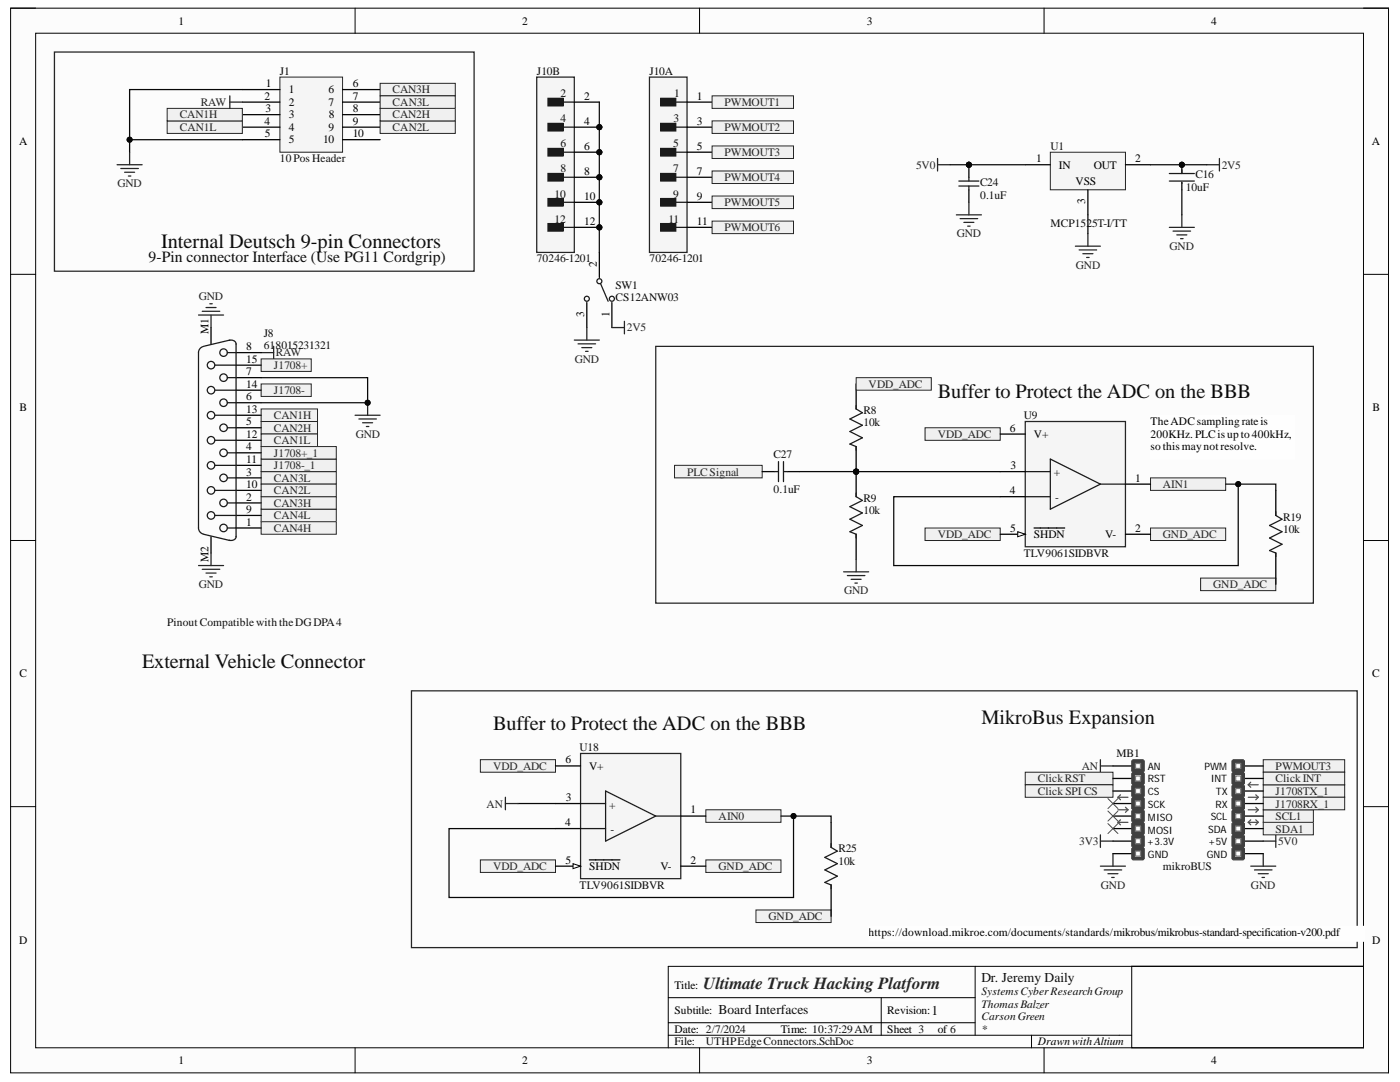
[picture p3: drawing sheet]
<svg xmlns="http://www.w3.org/2000/svg" width="279mm" height="216mm" viewBox="0 0 279 216" stroke-linecap="round" stroke-linejoin="round" font-family="sans-serif">
<defs><g id="words">
<g font-size="4.1" fill="#0e0e0e">
<text x="32.1" y="49.5">Internal Deutsch 9-pin Connectors</text>
<text x="187.1" y="79.5">Buffer to Protect the ADC on the BBB</text>
<text x="28.3" y="133.2">External Vehicle Connector</text>
<text x="98.4" y="145.7">Buffer to Protect the ADC on the BBB</text>
<text x="195.9" y="144.5">MikroBus Expansion</text>
</g>
<text font-size="3.4" fill="#262626" x="140.4" y="197.3">Ultimate Truck Hacking Platform</text>
<text font-size="3.1" fill="#0e0e0e" x="29.6" y="52.2">9-Pin connector Interface (Use PG11 Cordgrip)</text>
<g font-size="2.7" fill="#0e0e0e">
<text x="195.9" y="196">Dr. Jeremy Daily</text>
<text x="143.4" y="202.2">Board Interfaces</text>
<text x="185.9" y="202.5">1</text>
</g>
<g font-size="2.3">
<text x="35.6" y="4.9">1</text>
<text x="104.2" y="4.9">2</text>
<text x="173" y="4.9">3</text>
<text x="241.7" y="4.9">4</text>
<text x="53" y="17.4">1</text>
<text x="70.4" y="17.4">6</text>
<text x="52.8" y="19.9">2</text>
<text x="53" y="22.4">3</text>
<text x="57.6" y="18.6">1</text>
<text x="57.6" y="21.1">2</text>
<text x="57.6" y="23.6">3</text>
<text x="65.6" y="18.6">6</text>
<text x="65.6" y="21.1">7</text>
<text x="65.7" y="23.6">8</text>
<text x="70.4" y="19.9">7</text>
<text x="70.4" y="22.4">8</text>
<text x="116.6" y="19.9">2</text>
<text x="139.1" y="19.9">1</text>
<text x="3.8" y="28.9">A</text>
<text x="52.8" y="24.9">4</text>
<text x="52.9" y="27.4">5</text>
<text x="57.6" y="26.1">4</text>
<text x="57.6" y="28.6">5</text>
<text x="64.5" y="28.6">10</text>
<text x="65.6" y="26.1">9</text>
<text x="70.4" y="24.9">9</text>
<text x="70.4" y="27.4">10</text>
<text x="116.6" y="24.9">4</text>
<text x="116.6" y="29.9">6</text>
<text x="139.1" y="24.9">3</text>
<text x="139.1" y="29.9">5</text>
<text x="273.8" y="28.9">A</text>
<text x="116.6" y="34.8">8</text>
<text x="139.1" y="34.8">7</text>
<text x="206.8" y="32.4">1</text>
<text x="211.3" y="33.7">IN</text>
<text x="218.3" y="33.7">OUT</text>
<text x="226.6" y="32.4">2</text>
<text x="116.6" y="39.8">10</text>
<text x="139.1" y="39.8">9</text>
<text x="214.6" y="36.9">VSS</text>
<text x="216.6" y="40.8" transform="rotate(-90 216.6 40.8)">3</text>
<text x="116.6" y="44.9">12</text>
<text x="139.1" y="44.9">11</text>
<text x="119.1" y="53.4" transform="rotate(-90 119.1 53.4)">2</text>
<text x="116.6" y="63.3" transform="rotate(-90 116.6 63.3)">3</text>
<text x="121.7" y="63.2" transform="rotate(-90 121.7 63.2)">1</text>
<text x="41.6" y="66.7" transform="rotate(-90 41.6 66.7)">M1</text>
<text x="49.2" y="69.9">8</text>
<text x="49.2" y="74.9">7</text>
<text x="49.2" y="77.4">14</text>
<text x="49.2" y="72.4">15</text>
<text x="3.9" y="82">B</text>
<text x="49.2" y="79.8">6</text>
<text x="49.2" y="82.4">13</text>
<text x="273.9" y="82">B</text>
<text x="49.2" y="89.8">4</text>
<text x="49.2" y="84.8">5</text>
<text x="49.2" y="87.4">12</text>
<text x="201.5" y="86.1">6</text>
<text x="206.3" y="87.4">V+</text>
<text x="229.6" y="84.8">TheADCsamplingrateis</text>
<text x="229.6" y="87.4">200KHz. PLCisupto400kHz,</text>
<text x="229.6" y="89.8">sothismaynotresolve.</text>
<text x="49.2" y="94.9">3</text>
<text x="49.2" y="92.4">11</text>
<text x="201.7" y="93.6">3</text>
<text x="49.2" y="99.9">2</text>
<text x="49.2" y="97.4">10</text>
<text x="201.5" y="98.6">4</text>
<text x="226.6" y="96.1">1</text>
<text x="49.2" y="104.9">1</text>
<text x="49.2" y="102.3">9</text>
<text x="201.6" y="106.2">5</text>
<text x="206.3" y="107.3">SHDN</text>
<text x="220.6" y="107.3">V-</text>
<text x="226.6" y="106.2">2</text>
<text x="41.6" y="112.2" transform="rotate(-90 41.6 112.2)">M2</text>
<text x="3.9" y="135.2">C</text>
<text x="273.9" y="135.2">C</text>
<text x="112.9" y="152.3">6</text>
<text x="117.6" y="153.6">V+</text>
<text x="112.9" y="159.9">3</text>
<text x="112.8" y="164.9">4</text>
<text x="137.8" y="162.3">1</text>
<text x="112.9" y="172.4">5</text>
<text x="117.6" y="173.6">SHDN</text>
<text x="131.8" y="173.6">V-</text>
<text x="137.8" y="172.4">2</text>
<text x="3.8" y="188.3">D</text>
<text x="173.4" y="186.8">https://download.mikroe.com/documents/standards/mikrobus/mikrobus-standard-specification-v200.pdf</text>
<text x="273.9" y="188.3">D</text>
<text x="134.6" y="197.3">Title:</text>
<text x="134.6" y="202.3">Subtitle:</text>
<text x="177.1" y="202.3">Revision:</text>
<text x="134.6" y="206">Date: 2/7/2024</text>
<text x="134.6" y="208.6">File:</text>
<text x="155.8" y="206">Time: 10:37:29AM</text>
<text x="177.1" y="206">Sheet 3</text>
<text x="187.1" y="206">of 6</text>
<text x="207.1" y="208.6">DrawnwithAltium</text>
<text x="35.6" y="212.3">1</text>
<text x="104.2" y="212.3">2</text>
<text x="173" y="212.3">3</text>
<text x="241.7" y="212.3">4</text>
</g>
<g font-size="2.3" fill="#0e0e0e">
<text x="55.8" y="14.9">J1</text>
<text x="107.1" y="14.9">J10B</text>
<text x="129.6" y="14.9">J10A</text>
<text x="111.8" y="19.4">2</text>
<text x="134.5" y="19.4">1</text>
<text x="111.8" y="24.4">4</text>
<text x="111.8" y="29.3">6</text>
<text x="134.3" y="29.3">5</text>
<text x="134.4" y="24.4">3</text>
<text x="209.6" y="29.9">U1</text>
<text x="55.8" y="32.4">10PosHeader</text>
<text x="111.8" y="34.3">8</text>
<text x="134.3" y="34.3">7</text>
<text x="238.6" y="35.6">C16</text>
<text x="110.7" y="39.4">10</text>
<text x="134.3" y="39.4">9</text>
<text x="195.6" y="37.1">C24</text>
<text x="195.6" y="39.7">0.1uF</text>
<text x="236.6" y="38.1">10uF</text>
<text x="110.7" y="44.4">12</text>
<text x="133.4" y="44.4">11</text>
<text x="209.6" y="45.3">MCP1525T-I/TT</text>
<text x="107.1" y="52.4">70246-1201</text>
<text x="129.6" y="52.4">70246-1201</text>
<text x="122.8" y="57.6">SW1</text>
<text x="122.8" y="60.1">CS12ANW03</text>
<text x="52.6" y="67.2">J8</text>
<text x="52.6" y="69.6">61</text>
<text x="55" y="69.6">8015231321</text>
<text x="172.3" y="82.6">R8</text>
<text x="204.3" y="83.7">U9</text>
<text x="172.3" y="85.1">10k</text>
<text x="154.4" y="91.3">C27</text>
<text x="210.3" y="95.1">+</text>
<text x="154.4" y="98.4">0.1uF</text>
<text x="172.3" y="100.1">R9</text>
<text x="210.6" y="99.9">-</text>
<text x="172.3" y="102.6">10k</text>
<text x="256.1" y="103.9">R19</text>
<text x="256.1" y="106.3">10k</text>
<text x="204.3" y="111.1">TLV9061SIDBVR</text>
<text x="33.3" y="124.8">PinoutCompatiblewiththeDGDPA4</text>
<text x="115.7" y="149.9">U18</text>
<text x="222.8" y="151.1">MB1</text>
<text x="121.6" y="161.4">+</text>
<text x="121.8" y="166.1">-</text>
<text x="167.3" y="170.1">R25</text>
<text x="167.3" y="172.6">10k</text>
<text x="232.1" y="173.6">mikroBUS</text>
<text x="115.7" y="177.4">TLV9061SIDBVR</text>
<text x="195.9" y="198.6">SystemsCyberResearchGroup</text>
<text x="195.9" y="201.1">ThomasBalzer</text>
<text x="195.9" y="203.6">CarsonGreen</text>
<text x="140.9" y="208.6">UTHPEdgeConnectors.SchDoc</text>
<text x="195.9" y="206">*</text>
</g>
<g font-size="2.3" fill="#262626">
<text x="35.9" y="23.6">CAN1H</text>
<text x="40.1" y="21.1">RAW</text>
<text x="78.3" y="23.6">CAN2H</text>
<text x="78.3" y="18.6">CAN3H</text>
<text x="78.3" y="21.1">CAN3L</text>
<text x="144.6" y="21.1">PWMOUT1</text>
<text x="35.9" y="26.1">CAN1L</text>
<text x="78.3" y="26.1">CAN2L</text>
<text x="144.6" y="26.1">PWMOUT2</text>
<text x="144.6" y="31.1">PWMOUT3</text>
<text x="182.8" y="33.7">5V0</text>
<text x="243.8" y="33.7">2V5</text>
<text x="23.4" y="37.4">GND</text>
<text x="144.6" y="36.1">PWMOUT4</text>
<text x="144.6" y="41.1">PWMOUT5</text>
<text x="144.6" y="46.1">PWMOUT6</text>
<text x="190.9" y="47.4">GND</text>
<text x="214.7" y="53.6">GND</text>
<text x="233.4" y="49.9">GND</text>
<text x="39.7" y="59.9">GND</text>
<text x="55.1" y="71.1">RAW</text>
<text x="125.1" y="66.1">2V5</text>
<text x="54.7" y="73.6">J1708+</text>
<text x="114.7" y="72.4">GND</text>
<text x="173.4" y="77.4">VDD_ADC</text>
<text x="54.7" y="83.7">CAN1H</text>
<text x="54.7" y="78.6">J1708-</text>
<text x="54.7" y="86.1">CAN2H</text>
<text x="54.7" y="88.6">CAN1L</text>
<text x="71" y="87.4">GND</text>
<text x="187.1" y="87.4">VDD_ADC</text>
<text x="54.7" y="93.6">J1708-_1</text>
<text x="54.7" y="91.1">J1708+_1</text>
<text x="137.1" y="94.9">PLCSignal</text>
<text x="54.7" y="96.1">CAN3L</text>
<text x="54.7" y="101.1">CAN3H</text>
<text x="54.7" y="98.6">CAN2L</text>
<text x="232.1" y="97.4">AIN1</text>
<text x="54.7" y="103.6">CAN4L</text>
<text x="54.7" y="106.2">CAN4H</text>
<text x="187.1" y="107.3">VDD_ADC</text>
<text x="232.1" y="107.3">GND_ADC</text>
<text x="39.7" y="117.3">GND</text>
<text x="168.4" y="118.6">GND</text>
<text x="242.1" y="117.3">GND_ADC</text>
<text x="98.4" y="153.6">VDD_ADC</text>
<text x="215.9" y="153.6">AN</text>
<text x="254.6" y="153.6">PWMOUT3</text>
<text x="97.1" y="161.1">AN</text>
<text x="207.1" y="156.1">ClickRST</text>
<text x="207.1" y="158.6">Click SPI CS</text>
<text x="254.6" y="158.6">J1708TX_1</text>
<text x="254.6" y="161.1">J1708RX_1</text>
<text x="254.6" y="156.1">ClickINT</text>
<text x="143.4" y="163.6">AIN0</text>
<text x="254.6" y="166.1">SDA1</text>
<text x="254.6" y="163.6">SCL1</text>
<text x="98.4" y="173.6">VDD_ADC</text>
<text x="143.4" y="173.6">GND_ADC</text>
<text x="215.4" y="168.6">3V3</text>
<text x="255.1" y="168.6">5V0</text>
<text x="219.7" y="177.4">GND</text>
<text x="249.7" y="177.4">GND</text>
<text x="153.4" y="183.6">GND_ADC</text>
</g>
<g font-size="2">
<text x="229.1" y="153.7">AN</text>
<text x="240.4" y="153.7">PWM</text>
<text x="229.1" y="156.1">RST</text>
<text x="229.1" y="158.7">CS</text>
<text x="229.1" y="161.1">SCK</text>
<text x="241.6" y="156.1">INT</text>
<text x="242.6" y="161.1">RX</text>
<text x="242.6" y="158.7">TX</text>
<text x="229.1" y="166.4">MOSI</text>
<text x="229.1" y="163.9">MISO</text>
<text x="241.1" y="166.1">SDA</text>
<text x="241.6" y="163.7">SCL</text>
<text x="228.9" y="168.7">+3.3V</text>
<text x="229.1" y="171.1">GND</text>
<text x="240.9" y="171.1">GND</text>
<text x="241.1" y="168.7">+5V</text>
</g>
</g></defs>
<path d="M2.1 1.6h275v212.5h-275z" fill-rule="evenodd" fill="#fcfcfc"/>
<path d="M2.1 1.6h275v212.5h-275z" fill="none" stroke="#000" stroke-width=".2"/>
<path d="M7.1 6.6h265v202.5h-265z" fill-rule="evenodd" fill="#fcfcfc"/>
<g fill="none" stroke="#000" stroke-width=".2">
<path d="M2.1 1.6h5M7.1 6.6h265v202.5h-265zM70.9 1.6v5M139.6 1.6v5M208.4 1.6v5M272.1 1.6h5v5M2.1 54.7h5M272.1 54.7h5M2.1 107.8h5M272.1 107.9h5M2.1 161h5M272.1 161h5"/>
<path d="M133.4 199.1h61.2M175.9 199.1v7.5M194.6 192.8v13.8M225.9 192.8h46.2v16.3h-46.2zM272.1 192.8h-138.7v16.3M70.9 209.1v5M133.4 206.6h92.5M133.4 204.1h61.2M139.6 209.1v5M205.9 206.6v2.5M208.4 209.1v5M277.1 209.1v5"/>
</g>
<path d="M10.9 10.4h83.7v43.7h-83.7z" fill="none" stroke="#262626" stroke-width=".25"/>
<path d="M55.9 15.4h12.5v15h-12.5z" fill-rule="evenodd" fill="#f5f5f5"/>
<path d="M55.9 15.4h12.5v15h-12.5z" fill="none" stroke="#262626" stroke-width=".2"/>
<path d="M48.4 17.9h7.5M68.4 17.9h7.5M48.4 20.4h7.5M48.4 22.9h7.5M48.4 25.4h7.5M48.4 27.9h7.5M68.4 20.4h7.5M68.4 22.9h7.5M68.4 25.4h7.5M68.4 27.9h7.5" fill="none" stroke="#000" stroke-width=".25"/>
<path d="M23.4 32.9h5M24.1 33.6h3.5M24.9 34.4h2M25.6 35.1h.5M25.9 30.4v2.5" fill="none" stroke="#262626" stroke-width=".25"/>
<path d="M33.4 24.1h15v2.5h-15z" fill-rule="evenodd" fill="#f0f0f0"/>
<path d="M33.4 24.1h15v2.5h-15z" fill="none" stroke="#262626" stroke-width=".2"/>
<path d="M33.4 21.6h15v2.5h-15z" fill-rule="evenodd" fill="#f0f0f0"/>
<path d="M33.4 21.6h15v2.5h-15z" fill="none" stroke="#262626" stroke-width=".2"/>
<g fill="none" stroke="#262626" stroke-width=".25">
<path d="M45.9 19.1v2.5M45.9 20.4h2.5M219.6 151.6v2.5M219.6 152.8h2.5M219.6 172.8h5M219.6 166.6v2.5M219.6 167.8h2.5M220.4 173.6h3.5M221.1 174.3h2M221.9 175.1h.5M222.1 170.3v2.5M249.6 172.8h5"/>
<path d="M250.4 173.6h3.5M251.1 174.3h2M251.9 175.1h.5M252.1 170.3v2.5M252.1 167.8h2.5M254.6 166.6v2.5"/>
</g>
<path d="M252.1 164.1h10v2.5h-10z" fill-rule="evenodd" fill="#f0f0f0"/>
<path d="M252.1 164.1h10v2.5h-10z" fill="none" stroke="#262626" stroke-width=".2"/>
<path d="M252.1 161.6h10v2.5h-10z" fill-rule="evenodd" fill="#f0f0f0"/>
<path d="M252.1 161.6h10v2.5h-10z" fill="none" stroke="#262626" stroke-width=".2"/>
<path d="M252.1 151.6h16.3v2.5h-16.3z" fill-rule="evenodd" fill="#f0f0f0"/>
<path d="M252.1 151.6h16.3v2.5h-16.3z" fill="none" stroke="#262626" stroke-width=".2"/>
<path d="M252.1 156.6h16.3v2.5h-16.3z" fill-rule="evenodd" fill="#f0f0f0"/>
<path d="M252.1 156.6h16.3v2.5h-16.3z" fill="none" stroke="#262626" stroke-width=".2"/>
<path d="M252.1 159.1h16.3v2.5h-16.3z" fill-rule="evenodd" fill="#f0f0f0"/>
<path d="M252.1 159.1h16.3v2.5h-16.3z" fill="none" stroke="#262626" stroke-width=".2"/>
<path d="M252.1 154.1h16.3v2.5h-16.3z" fill-rule="evenodd" fill="#f0f0f0"/>
<path d="M252.1 154.1h16.3v2.5h-16.3z" fill="none" stroke="#262626" stroke-width=".2"/>
<path d="M204.6 154.1h17.5v2.5h-17.5z" fill-rule="evenodd" fill="#f0f0f0"/>
<path d="M204.6 154.1h17.5v2.5h-17.5z" fill="none" stroke="#262626" stroke-width=".2"/>
<path d="M204.6 156.6h17.5v2.5h-17.5z" fill-rule="evenodd" fill="#f0f0f0"/>
<path d="M204.6 156.6h17.5v2.5h-17.5z" fill="none" stroke="#262626" stroke-width=".2"/>
<path d="M82.1 137.8h188.8v51.3h-188.8z" fill="none" stroke="#262626" stroke-width=".25"/>
<path d="M173.4 184.8h98.9v3h-98.9z" fill-rule="evenodd" fill="#fefefe"/>
<path d="M173.4 184.8h98.9v3h-98.9z" fill="none" stroke="#fefefe" stroke-width=".2"/>
<g fill="none" stroke="#000" stroke-width=".25">
<path d="M222.1 152.8h3.8M222.1 155.3h3.8M222.1 157.8h3.8M248.4 152.8h3.7M248.4 155.3h3.7M248.4 157.8h3.7M222.1 160.3h3.8M222.1 162.8h3.8M222.1 165.3h3.8M222.1 167.8h3.8M222.1 170.3h3.8M248.4 160.3h3.7"/>
<path d="M248.4 162.8h3.7M248.4 165.3h3.7M248.4 167.8h3.7M248.4 170.3h3.7"/>
</g>
<path d="M225.9 151.8l.2-.2h2l.3 .2v2l-.3 .3h-2l-.2-.3z" fill-rule="evenodd" fill="#3e3e3e"/>
<path d="M225.9 151.8l.2-.2h2l.3 .2v2l-.3 .3h-2l-.2-.3z" fill="none" stroke="#3e3e3e" stroke-width=".2"/>
<path d="M225.9 154.3l.2-.2h2l.3 .2v2l-.3 .3h-2l-.2-.3z" fill-rule="evenodd" fill="#3e3e3e"/>
<path d="M225.9 154.3l.2-.2h2l.3 .2v2l-.3 .3h-2l-.2-.3z" fill="none" stroke="#3e3e3e" stroke-width=".2"/>
<path d="M226.6 152.3h1v1h-1z" fill-rule="evenodd" fill="#fefefe"/>
<path d="M226.6 152.3h1v1h-1z" fill="none" stroke="#808080" stroke-width=".25"/>
<path d="M226.6 154.8h1v1h-1z" fill-rule="evenodd" fill="#fefefe"/>
<path d="M226.6 154.8h1v1h-1z" fill="none" stroke="#808080" stroke-width=".25"/>
<path d="M225.9 156.8l.2-.2h2l.3 .2v2l-.3 .3h-2l-.2-.3z" fill-rule="evenodd" fill="#3e3e3e"/>
<path d="M225.9 156.8l.2-.2h2l.3 .2v2l-.3 .3h-2l-.2-.3z" fill="none" stroke="#3e3e3e" stroke-width=".2"/>
<path d="M225.9 159.3l.2-.2h2l.3 .2v2l-.3 .3h-2l-.2-.3z" fill-rule="evenodd" fill="#3e3e3e"/>
<path d="M225.9 159.3l.2-.2h2l.3 .2v2l-.3 .3h-2l-.2-.3z" fill="none" stroke="#3e3e3e" stroke-width=".2"/>
<path d="M226.6 157.3h1v1h-1z" fill-rule="evenodd" fill="#fefefe"/>
<path d="M226.6 157.3h1v1h-1z" fill="none" stroke="#808080" stroke-width=".25"/>
<path d="M226.6 159.8h1v1h-1z" fill-rule="evenodd" fill="#fefefe"/>
<path d="M226.6 159.8h1v1h-1z" fill="none" stroke="#808080" stroke-width=".25"/>
<path d="M225.9 161.8l.2-.2h2l.3 .2v2l-.3 .3h-2l-.2-.3z" fill-rule="evenodd" fill="#3e3e3e"/>
<path d="M225.9 161.8l.2-.2h2l.3 .2v2l-.3 .3h-2l-.2-.3z" fill="none" stroke="#3e3e3e" stroke-width=".2"/>
<path d="M225.9 164.3l.2-.2h2l.3 .2v2l-.3 .3h-2l-.2-.3z" fill-rule="evenodd" fill="#3e3e3e"/>
<path d="M225.9 164.3l.2-.2h2l.3 .2v2l-.3 .3h-2l-.2-.3z" fill="none" stroke="#3e3e3e" stroke-width=".2"/>
<path d="M226.6 162.3h1v1h-1z" fill-rule="evenodd" fill="#fefefe"/>
<path d="M226.6 162.3h1v1h-1z" fill="none" stroke="#808080" stroke-width=".25"/>
<path d="M226.6 164.8h1v1h-1z" fill-rule="evenodd" fill="#fefefe"/>
<path d="M226.6 164.8h1v1h-1z" fill="none" stroke="#808080" stroke-width=".25"/>
<path d="M225.9 166.8l.2-.2h2l.3 .2v2l-.3 .3h-2l-.2-.3z" fill-rule="evenodd" fill="#3e3e3e"/>
<path d="M225.9 166.8l.2-.2h2l.3 .2v2l-.3 .3h-2l-.2-.3z" fill="none" stroke="#3e3e3e" stroke-width=".2"/>
<path d="M225.9 169.3l.2-.2h2l.3 .2v2l-.3 .3h-2l-.2-.3z" fill-rule="evenodd" fill="#3e3e3e"/>
<path d="M225.9 169.3l.2-.2h2l.3 .2v2l-.3 .3h-2l-.2-.3z" fill="none" stroke="#3e3e3e" stroke-width=".2"/>
<path d="M226.6 167.3h1v1h-1z" fill-rule="evenodd" fill="#fefefe"/>
<path d="M226.6 167.3h1v1h-1z" fill="none" stroke="#808080" stroke-width=".25"/>
<path d="M226.6 169.8h1v1h-1z" fill-rule="evenodd" fill="#fefefe"/>
<path d="M226.6 169.8h1v1h-1z" fill="none" stroke="#808080" stroke-width=".25"/>
<path d="M245.9 151.8l.2-.2h2l.3 .2v2l-.3 .3h-2l-.2-.3z" fill-rule="evenodd" fill="#3e3e3e"/>
<path d="M245.9 151.8l.2-.2h2l.3 .2v2l-.3 .3h-2l-.2-.3z" fill="none" stroke="#3e3e3e" stroke-width=".2"/>
<path d="M245.9 154.3l.2-.2h2l.3 .2v2l-.3 .3h-2l-.2-.3z" fill-rule="evenodd" fill="#3e3e3e"/>
<path d="M245.9 154.3l.2-.2h2l.3 .2v2l-.3 .3h-2l-.2-.3z" fill="none" stroke="#3e3e3e" stroke-width=".2"/>
<path d="M246.6 152.3h1v1h-1z" fill-rule="evenodd" fill="#fefefe"/>
<path d="M246.6 152.3h1v1h-1z" fill="none" stroke="#808080" stroke-width=".25"/>
<path d="M246.6 154.8h1v1h-1z" fill-rule="evenodd" fill="#fefefe"/>
<path d="M246.6 154.8h1v1h-1z" fill="none" stroke="#808080" stroke-width=".25"/>
<path d="M245.9 156.8l.2-.2h2l.3 .2v2l-.3 .3h-2l-.2-.3z" fill-rule="evenodd" fill="#3e3e3e"/>
<path d="M245.9 156.8l.2-.2h2l.3 .2v2l-.3 .3h-2l-.2-.3z" fill="none" stroke="#3e3e3e" stroke-width=".2"/>
<path d="M245.9 159.3l.2-.2h2l.3 .2v2l-.3 .3h-2l-.2-.3z" fill-rule="evenodd" fill="#3e3e3e"/>
<path d="M245.9 159.3l.2-.2h2l.3 .2v2l-.3 .3h-2l-.2-.3z" fill="none" stroke="#3e3e3e" stroke-width=".2"/>
<path d="M246.6 157.3h1v1h-1z" fill-rule="evenodd" fill="#fefefe"/>
<path d="M246.6 157.3h1v1h-1z" fill="none" stroke="#808080" stroke-width=".25"/>
<path d="M246.6 159.8h1v1h-1z" fill-rule="evenodd" fill="#fefefe"/>
<path d="M246.6 159.8h1v1h-1z" fill="none" stroke="#808080" stroke-width=".25"/>
<path d="M245.9 161.8l.2-.2h2l.3 .2v2l-.3 .3h-2l-.2-.3z" fill-rule="evenodd" fill="#3e3e3e"/>
<path d="M245.9 161.8l.2-.2h2l.3 .2v2l-.3 .3h-2l-.2-.3z" fill="none" stroke="#3e3e3e" stroke-width=".2"/>
<path d="M245.9 164.3l.2-.2h2l.3 .2v2l-.3 .3h-2l-.2-.3z" fill-rule="evenodd" fill="#3e3e3e"/>
<path d="M245.9 164.3l.2-.2h2l.3 .2v2l-.3 .3h-2l-.2-.3z" fill="none" stroke="#3e3e3e" stroke-width=".2"/>
<path d="M246.6 162.3h1v1h-1z" fill-rule="evenodd" fill="#fefefe"/>
<path d="M246.6 162.3h1v1h-1z" fill="none" stroke="#808080" stroke-width=".25"/>
<path d="M246.6 164.8h1v1h-1z" fill-rule="evenodd" fill="#fefefe"/>
<path d="M246.6 164.8h1v1h-1z" fill="none" stroke="#808080" stroke-width=".25"/>
<path d="M245.9 166.8l.2-.2h2l.3 .2v2l-.3 .3h-2l-.2-.3z" fill-rule="evenodd" fill="#3e3e3e"/>
<path d="M245.9 166.8l.2-.2h2l.3 .2v2l-.3 .3h-2l-.2-.3z" fill="none" stroke="#3e3e3e" stroke-width=".2"/>
<path d="M245.9 169.3l.2-.2h2l.3 .2v2l-.3 .3h-2l-.2-.3z" fill-rule="evenodd" fill="#3e3e3e"/>
<path d="M245.9 169.3l.2-.2h2l.3 .2v2l-.3 .3h-2l-.2-.3z" fill="none" stroke="#3e3e3e" stroke-width=".2"/>
<path d="M246.6 167.3h1v1h-1z" fill-rule="evenodd" fill="#fefefe"/>
<path d="M246.6 167.3h1v1h-1z" fill="none" stroke="#808080" stroke-width=".25"/>
<path d="M246.6 169.8h1v1h-1z" fill-rule="evenodd" fill="#fefefe"/>
<path d="M246.6 169.8h1v1h-1z" fill="none" stroke="#808080" stroke-width=".25"/>
<g fill="none" stroke="#535353" stroke-width=".25">
<path d="M223.1 159.1h2M223.1 159.1l.5 .5M223.6 158.6l-.5 .5M249.1 156.6h2M249.1 156.6l.5 .5M249.1 159.1h2M249.6 156.1l-.5 .5M250.6 158.6l.5 .5M251.1 159.1l-.5 .5M223.1 164.1h2M223.1 164.1l.5 .5M223.1 161.6h2"/>
<path d="M223.6 163.6l-.5 .5M224.6 161.1l.5 .5M225.1 161.6l-.5 .5M249.1 164.1h2M249.1 161.6h2M249.1 164.1l.5 .5M249.6 163.6l-.5 .5M250.6 161.1l.5 .5M250.6 163.6l.5 .5M251.1 161.6l-.5 .5M251.1 164.1l-.5 .5"/>
</g>
<path d="M75.9 24.1h15v2.5h-15z" fill-rule="evenodd" fill="#f0f0f0"/>
<path d="M75.9 24.1h15v2.5h-15z" fill="none" stroke="#262626" stroke-width=".2"/>
<path d="M75.9 21.6h15v2.5h-15z" fill-rule="evenodd" fill="#f0f0f0"/>
<path d="M75.9 21.6h15v2.5h-15z" fill="none" stroke="#262626" stroke-width=".2"/>
<path d="M75.9 16.6h15v2.5h-15z" fill-rule="evenodd" fill="#f0f0f0"/>
<path d="M75.9 16.6h15v2.5h-15z" fill="none" stroke="#262626" stroke-width=".2"/>
<path d="M75.9 19.1h15v2.5h-15z" fill-rule="evenodd" fill="#f0f0f0"/>
<path d="M75.9 19.1h15v2.5h-15z" fill="none" stroke="#262626" stroke-width=".2"/>
<circle cx="119.6" cy="25.4" r=".5" fill="#0e0e0e"/>
<circle cx="119.6" cy="25.4" r=".5" fill="none" stroke="#0e0e0e" stroke-width=".2"/>
<circle cx="119.6" cy="30.4" r=".5" fill="#0e0e0e"/>
<circle cx="119.6" cy="30.4" r=".5" fill="none" stroke="#0e0e0e" stroke-width=".2"/>
<circle cx="119.6" cy="35.4" r=".5" fill="#0e0e0e"/>
<circle cx="119.6" cy="35.4" r=".5" fill="none" stroke="#0e0e0e" stroke-width=".2"/>
<circle cx="119.6" cy="40.4" r=".5" fill="#0e0e0e"/>
<circle cx="119.6" cy="40.4" r=".5" fill="none" stroke="#0e0e0e" stroke-width=".2"/>
<circle cx="119.6" cy="45.4" r=".5" fill="#0e0e0e"/>
<circle cx="119.6" cy="45.4" r=".5" fill="none" stroke="#0e0e0e" stroke-width=".2"/>
<path d="M107.1 15.4h7.5v35h-7.5z" fill-rule="evenodd" fill="#f5f5f5"/>
<path d="M107.1 15.4h7.5v35h-7.5z" fill="none" stroke="#262626" stroke-width=".25"/>
<path d="M109.4 19.6h3v1.5h-3z" fill-rule="evenodd" fill="#1c1c1c"/>
<path d="M109.4 19.6h3v1.5h-3zM111.6 20.4h3" fill="none" stroke="#1c1c1c" stroke-width=".25"/>
<path d="M109.4 24.6h3v1.5h-3z" fill-rule="evenodd" fill="#1c1c1c"/>
<path d="M109.4 24.6h3v1.5h-3zM111.6 25.4h3" fill="none" stroke="#1c1c1c" stroke-width=".25"/>
<path d="M109.4 29.6h3v1.5h-3z" fill-rule="evenodd" fill="#1c1c1c"/>
<path d="M109.4 29.6h3v1.5h-3zM111.6 30.4h3" fill="none" stroke="#1c1c1c" stroke-width=".25"/>
<path d="M109.4 34.6h3v1.5h-3z" fill-rule="evenodd" fill="#1c1c1c"/>
<path d="M109.4 34.6h3v1.5h-3zM111.6 35.4h3" fill="none" stroke="#1c1c1c" stroke-width=".25"/>
<path d="M109.4 39.6h3v1.5h-3z" fill-rule="evenodd" fill="#1c1c1c"/>
<path d="M109.4 39.6h3v1.5h-3zM111.6 40.4h3" fill="none" stroke="#1c1c1c" stroke-width=".25"/>
<path d="M109.4 44.6h3v1.5h-3z" fill-rule="evenodd" fill="#1c1c1c"/>
<path d="M109.4 44.6h3v1.5h-3zM111.6 45.4h3" fill="none" stroke="#1c1c1c" stroke-width=".25"/>
<path d="M114.6 20.4h5M114.6 25.4h5" fill="none" stroke="#000" stroke-width=".25"/>
<circle cx="119.6" cy="25.4" r=".5" fill="#0e0e0e"/>
<circle cx="119.6" cy="25.4" r=".5" fill="none" stroke="#0e0e0e" stroke-width=".2"/>
<path d="M114.6 30.4h5" fill="none" stroke="#000" stroke-width=".25"/>
<circle cx="119.6" cy="30.4" r=".5" fill="#0e0e0e"/>
<circle cx="119.6" cy="30.4" r=".5" fill="none" stroke="#0e0e0e" stroke-width=".2"/>
<path d="M114.6 35.4h5" fill="none" stroke="#000" stroke-width=".25"/>
<circle cx="119.6" cy="35.4" r=".5" fill="#0e0e0e"/>
<circle cx="119.6" cy="35.4" r=".5" fill="none" stroke="#0e0e0e" stroke-width=".2"/>
<path d="M114.6 40.4h5" fill="none" stroke="#000" stroke-width=".25"/>
<circle cx="119.6" cy="40.4" r=".5" fill="#0e0e0e"/>
<circle cx="119.6" cy="40.4" r=".5" fill="none" stroke="#0e0e0e" stroke-width=".2"/>
<path d="M114.6 45.4h5" fill="none" stroke="#000" stroke-width=".25"/>
<circle cx="119.6" cy="45.4" r=".5" fill="#0e0e0e"/>
<circle cx="119.6" cy="45.4" r=".5" fill="none" stroke="#0e0e0e" stroke-width=".2"/>
<path d="M129.6 15.4h7.5v35h-7.5z" fill-rule="evenodd" fill="#f5f5f5"/>
<path d="M129.6 15.4h7.5v35h-7.5z" fill="none" stroke="#262626" stroke-width=".25"/>
<path d="M131.9 19.6h3v1.5h-3z" fill-rule="evenodd" fill="#1c1c1c"/>
<path d="M131.9 19.6h3v1.5h-3zM134.1 20.4h3" fill="none" stroke="#1c1c1c" stroke-width=".25"/>
<path d="M131.9 24.6h3v1.5h-3z" fill-rule="evenodd" fill="#1c1c1c"/>
<path d="M131.9 24.6h3v1.5h-3zM134.1 25.4h3" fill="none" stroke="#1c1c1c" stroke-width=".25"/>
<path d="M131.9 29.6h3v1.5h-3z" fill-rule="evenodd" fill="#1c1c1c"/>
<path d="M131.9 29.6h3v1.5h-3zM134.1 30.4h3" fill="none" stroke="#1c1c1c" stroke-width=".25"/>
<path d="M131.9 34.6h3v1.5h-3z" fill-rule="evenodd" fill="#1c1c1c"/>
<path d="M131.9 34.6h3v1.5h-3zM134.1 35.4h3" fill="none" stroke="#1c1c1c" stroke-width=".25"/>
<path d="M131.9 39.6h3v1.5h-3z" fill-rule="evenodd" fill="#1c1c1c"/>
<path d="M131.9 39.6h3v1.5h-3zM134.1 40.4h3" fill="none" stroke="#1c1c1c" stroke-width=".25"/>
<path d="M131.9 44.6h3v1.5h-3z" fill-rule="evenodd" fill="#1c1c1c"/>
<path d="M131.9 44.6h3v1.5h-3zM134.1 45.4h3" fill="none" stroke="#1c1c1c" stroke-width=".25"/>
<path d="M137.1 20.4h5M137.1 25.4h5M137.1 30.4h5M137.1 35.4h5M137.1 40.4h5M137.1 45.4h5" fill="none" stroke="#000" stroke-width=".25"/>
<path d="M142.1 19.1h16.3v2.5h-16.3z" fill-rule="evenodd" fill="#f0f0f0"/>
<path d="M142.1 19.1h16.3v2.5h-16.3z" fill="none" stroke="#262626" stroke-width=".2"/>
<path d="M142.1 24.1h16.3v2.5h-16.3z" fill-rule="evenodd" fill="#f0f0f0"/>
<path d="M142.1 24.1h16.3v2.5h-16.3z" fill="none" stroke="#262626" stroke-width=".2"/>
<path d="M142.1 29.1h16.3v2.5h-16.3z" fill-rule="evenodd" fill="#f0f0f0"/>
<path d="M142.1 29.1h16.3v2.5h-16.3z" fill="none" stroke="#262626" stroke-width=".2"/>
<path d="M142.1 34.1h16.3v2.5h-16.3z" fill-rule="evenodd" fill="#f0f0f0"/>
<path d="M142.1 34.1h16.3v2.5h-16.3z" fill="none" stroke="#262626" stroke-width=".2"/>
<path d="M142.1 39.1h16.3v2.5h-16.3z" fill-rule="evenodd" fill="#f0f0f0"/>
<path d="M142.1 39.1h16.3v2.5h-16.3z" fill="none" stroke="#262626" stroke-width=".2"/>
<path d="M142.1 44.1h16.3v2.5h-16.3z" fill-rule="evenodd" fill="#f0f0f0"/>
<path d="M142.1 44.1h16.3v2.5h-16.3z" fill="none" stroke="#262626" stroke-width=".2"/>
<g fill="none" stroke="#1c1c1c" stroke-width=".25">
<path d="M119.9 56.6l1.5 3.5"/>
<circle cx="117.1" cy="59.6" r=".5"/>
<circle cx="119.6" cy="56.1" r=".5"/>
<circle cx="122.1" cy="59.6" r=".5"/>
</g>
<path d="M119.6 50.4v5M117.1 60.4v5M122.1 60.4v5" fill="none" stroke="#000" stroke-width=".25"/>
<path d="M114.6 67.9h5M115.4 68.6h3.5M116.1 69.4h2M116.9 70.1h.5M117.1 65.4v2.5M122.1 65.4h2.5M124.6 64.1v2.5" fill="none" stroke="#262626" stroke-width=".25"/>
<path d="M52.1 84.1h11.3v2.5h-11.3z" fill-rule="evenodd" fill="#f0f0f0"/>
<path d="M52.1 84.1h11.3v2.5h-11.3z" fill="none" stroke="#262626" stroke-width=".2"/>
<path d="M52.1 86.6h11.3v2.5h-11.3z" fill-rule="evenodd" fill="#f0f0f0"/>
<path d="M52.1 86.6h11.3v2.5h-11.3z" fill="none" stroke="#262626" stroke-width=".2"/>
<path d="M52.1 81.6h11.3v2.5h-11.3z" fill-rule="evenodd" fill="#f0f0f0"/>
<path d="M52.1 81.6h11.3v2.5h-11.3z" fill="none" stroke="#262626" stroke-width=".2"/>
<path d="M52.1 101.6h15v2.5h-15z" fill-rule="evenodd" fill="#f0f0f0"/>
<path d="M52.1 101.6h15v2.5h-15z" fill="none" stroke="#262626" stroke-width=".2"/>
<path d="M52.1 104.1h15v2.5h-15z" fill-rule="evenodd" fill="#f0f0f0"/>
<path d="M52.1 104.1h15v2.5h-15z" fill="none" stroke="#262626" stroke-width=".2"/>
<path d="M52.1 94.1h15v2.5h-15z" fill-rule="evenodd" fill="#f0f0f0"/>
<path d="M52.1 94.1h15v2.5h-15z" fill="none" stroke="#262626" stroke-width=".2"/>
<path d="M52.1 99.1h15v2.5h-15z" fill-rule="evenodd" fill="#f0f0f0"/>
<path d="M52.1 99.1h15v2.5h-15z" fill="none" stroke="#262626" stroke-width=".2"/>
<path d="M52.1 96.6h15v2.5h-15z" fill-rule="evenodd" fill="#f0f0f0"/>
<path d="M52.1 96.6h15v2.5h-15z" fill="none" stroke="#262626" stroke-width=".2"/>
<path d="M70.9 82.9h5M71.6 83.6h3.5M72.4 84.4h2M73.1 85.1h.5M73.4 80.4v2.5" fill="none" stroke="#262626" stroke-width=".25"/>
<circle cx="73.4" cy="80.4" r=".5" fill="#0e0e0e"/>
<circle cx="73.4" cy="80.4" r=".5" fill="none" stroke="#0e0e0e" stroke-width=".2"/>
<path d="M52.1 70.4h2.5M54.6 69.1v2.5" fill="none" stroke="#262626" stroke-width=".25"/>
<path d="M52.1 71.6h10v2.5h-10z" fill-rule="evenodd" fill="#f0f0f0"/>
<path d="M52.1 71.6h10v2.5h-10z" fill="none" stroke="#262626" stroke-width=".2"/>
<path d="M52.1 76.6h10v2.5h-10z" fill-rule="evenodd" fill="#f0f0f0"/>
<path d="M52.1 76.6h10v2.5h-10z" fill="none" stroke="#262626" stroke-width=".2"/>
<path d="M52.1 91.6h15v2.5h-15z" fill-rule="evenodd" fill="#f0f0f0"/>
<path d="M52.1 91.6h15v2.5h-15z" fill="none" stroke="#262626" stroke-width=".2"/>
<path d="M52.1 89.1h15v2.5h-15z" fill-rule="evenodd" fill="#f0f0f0"/>
<path d="M52.1 89.1h15v2.5h-15z" fill="none" stroke="#262626" stroke-width=".2"/>
<g fill="none" stroke="#1c1c1c" stroke-width=".25">
<path d="M40.5 69.2a1.26 1.26 0 0 0-.9 1.2v35a1.25 1.25 0 0 0 .9 1.2M42.9 77.9h4.2M42.9 72.9h4.2M45.4 75.4h1.7M45.4 70.4h1.7M45.7 67.9h.4a.93 .93 0 0 1 1 .8M45.9 67.9l-5.3 1.2M47.1 68.6v38.5M42.9 97.9h4.2M42.9 92.9h4.2M42.9 87.9h4.2M42.9 82.9h4.2"/>
<path d="M45.4 95.4h1.7M45.4 90.4h1.7M45.4 85.4h1.7M45.4 80.4h1.7M40.6 106.6l5.3 1.2M42.9 102.9h4.2M45.4 105.4h1.7M45.4 100.4h1.7M47.1 107a.94 .94 0 0 1-1.4 .8"/>
<circle cx="42.1" cy="72.9" r=".75"/>
<circle cx="42.1" cy="77.9" r=".75"/>
<circle cx="44.6" cy="70.4" r=".75"/>
<circle cx="44.6" cy="75.4" r=".75"/>
<circle cx="42.1" cy="82.9" r=".75"/>
<circle cx="42.1" cy="92.9" r=".75"/>
<circle cx="42.1" cy="97.9" r=".75"/>
<circle cx="42.1" cy="87.9" r=".75"/>
<circle cx="44.6" cy="85.4" r=".75"/>
<circle cx="44.6" cy="95.4" r=".75"/>
<circle cx="44.6" cy="80.4" r=".75"/>
<circle cx="44.6" cy="90.4" r=".75"/>
<circle cx="42.1" cy="102.9" r=".75"/>
<circle cx="44.6" cy="105.4" r=".75"/>
<circle cx="44.6" cy="100.4" r=".75"/>
</g>
<g fill="none" stroke="#000" stroke-width=".25">
<path d="M42.1 65.4v3.2M47.1 75.4h5M47.1 70.4h5M47.1 77.9h5M47.1 72.9h5M47.1 95.4h5M47.1 90.4h5M47.1 85.4h5M47.1 80.4h5M47.1 97.9h5M47.1 92.9h5M47.1 87.9h5"/>
<path d="M47.1 82.9h5M42.1 107.1v3.2M47.1 105.4h5M47.1 100.4h5M47.1 102.9h5"/>
</g>
<g fill="none" stroke="#262626" stroke-width=".25">
<path d="M187.1 32.9h2.5M187.1 31.6v2.5M240.9 32.9h2.5M243.4 31.6v2.5M214.6 49.1h5M215.4 49.9h3.5M216.1 50.6h2M216.9 51.4h.5M217.1 46.6v2.5M39.6 62.9h5M40.4 62.1h3.5M41.1 61.4h2"/>
<path d="M41.9 60.6h.5M42.1 62.9v2.5M39.6 112.8h5M40.4 113.6h3.5M41.1 114.3h2M41.9 115.1h.5M42.1 110.3v2.5"/>
</g>
<path d="M221.1 159.3l2 2M223.1 159.3l-2 2M221.1 161.8l2 2M221.1 164.3l2 2M223.1 161.8l-2 2M223.1 164.3l-2 2" fill="none" stroke="#4c4c4c" stroke-width=".2"/>
<circle cx="193.4" cy="32.9" r=".5" fill="#0e0e0e"/>
<circle cx="193.4" cy="32.9" r=".5" fill="none" stroke="#0e0e0e" stroke-width=".2"/>
<path d="M193.4 32.9v2.5" fill="none" stroke="#000" stroke-width=".25"/>
<circle cx="193.4" cy="32.9" r=".5" fill="#0e0e0e"/>
<circle cx="193.4" cy="32.9" r=".5" fill="none" stroke="#0e0e0e" stroke-width=".2"/>
<path d="M193.4 37.9v2.5" fill="none" stroke="#000" stroke-width=".25"/>
<path d="M191.4 37.1h4M191.4 36.1h4M193.4 35.4v.7M193.4 37.1v.8" fill="none" stroke="#1c1c1c" stroke-width=".25"/>
<path d="M190.9 42.9h5M191.6 43.6h3.5M192.4 44.4h2M193.1 45.1h.5M193.4 40.4v2.5" fill="none" stroke="#262626" stroke-width=".25"/>
<circle cx="235.9" cy="32.9" r=".5" fill="#0e0e0e"/>
<circle cx="235.9" cy="32.9" r=".5" fill="none" stroke="#0e0e0e" stroke-width=".2"/>
<path d="M235.9 32.9v1.7" fill="none" stroke="#000" stroke-width=".25"/>
<circle cx="235.9" cy="32.9" r=".5" fill="#0e0e0e"/>
<circle cx="235.9" cy="32.9" r=".5" fill="none" stroke="#0e0e0e" stroke-width=".2"/>
<path d="M235.9 36.4v1.5" fill="none" stroke="#000" stroke-width=".25"/>
<path d="M233.4 34.6h5M233.4 36.1h5M235.9 33.9v.7M235.9 36.4v.2" fill="none" stroke="#1c1c1c" stroke-width=".25"/>
<path d="M233.4 45.4h5M234.1 46.1h3.5M234.9 46.9h2M235.6 47.6h.5M235.9 42.9v2.5" fill="none" stroke="#262626" stroke-width=".25"/>
<path d="M134.6 92.9h17.5v2.5h-17.5z" fill-rule="evenodd" fill="#f0f0f0"/>
<path d="M134.6 92.9h17.5v2.5h-17.5z" fill="none" stroke="#262626" stroke-width=".2"/>
<path d="M229.6 95.4h15v2.5h-15z" fill-rule="evenodd" fill="#f0f0f0"/>
<path d="M229.6 95.4h15v2.5h-15z" fill="none" stroke="#262626" stroke-width=".2"/>
<path d="M184.6 85.4h15v2.5h-15z" fill-rule="evenodd" fill="#f0f0f0"/>
<path d="M184.6 85.4h15v2.5h-15z" fill="none" stroke="#262626" stroke-width=".2"/>
<path d="M229.6 105.4h15v2.5h-15z" fill-rule="evenodd" fill="#f0f0f0"/>
<path d="M229.6 105.4h15v2.5h-15z" fill="none" stroke="#262626" stroke-width=".2"/>
<path d="M184.6 105.4h15v2.5h-15z" fill-rule="evenodd" fill="#f0f0f0"/>
<path d="M184.6 105.4h15v2.5h-15z" fill="none" stroke="#262626" stroke-width=".2"/>
<path d="M204.6 84.1h20v25h-20z" fill-rule="evenodd" fill="#f5f5f5"/>
<path d="M204.6 84.1h20v25h-20z" fill="none" stroke="#262626" stroke-width=".25"/>
<path d="M204.6 94.1h5M204.6 99.1h5M209.6 91.6l10 5-10 5zM219.6 96.6h5" fill="none" stroke="#1c1c1c" stroke-width=".25"/>
<path d="M199.6 106.6h5" fill="none" stroke="#000" stroke-width=".25"/>
<path d="M203.1 106.1l1.5 .5-1.5 .5z" fill="#fbfbfb"/>
<path d="M203.1 106.1l1.5 .5-1.5 .5z" fill="none" stroke="#000" stroke-width=".2"/>
<path d="M199.6 94.1h5M199.6 99.1h5M199.6 86.6h5M224.6 96.6h5M206.4 105.4h6.1M224.6 106.6h5" fill="none" stroke="#000" stroke-width=".25"/>
<path d="M229.6 82.9h28.8v8.7h-28.8z" fill-rule="evenodd" fill="#fefefe"/>
<path d="M229.6 82.9h28.8v8.7h-28.8z" fill="none" stroke="#fefefe" stroke-width=".2"/>
<path d="M152.1 94.1h2.5M157.1 94.1h2.5" fill="none" stroke="#000" stroke-width=".25"/>
<path d="M154.6 94.1h.8M155.4 92.1v4M156.4 92.1v4M156.4 94.1h.7" fill="none" stroke="#1c1c1c" stroke-width=".25"/>
<circle cx="170.9" cy="94.1" r=".5" fill="#0e0e0e"/>
<circle cx="170.9" cy="94.1" r=".5" fill="none" stroke="#0e0e0e" stroke-width=".2"/>
<path d="M170.9 76.6v5M170.9 89.1v5" fill="none" stroke="#000" stroke-width=".25"/>
<circle cx="170.9" cy="94.1" r=".5" fill="#0e0e0e"/>
<circle cx="170.9" cy="94.1" r=".5" fill="none" stroke="#0e0e0e" stroke-width=".2"/>
<path d="M170.9 80.9v.7l1.2 .8-2.5 1.2 2.5 1.3-2.5 1.2 2.5 1.3-2.5 1.2 1.3 .5v.8" fill="none" stroke="#1c1c1c" stroke-width=".25"/>
<circle cx="170.9" cy="94.1" r=".5" fill="#0e0e0e"/>
<circle cx="170.9" cy="94.1" r=".5" fill="none" stroke="#0e0e0e" stroke-width=".2"/>
<path d="M170.9 94.1v5" fill="none" stroke="#000" stroke-width=".25"/>
<circle cx="170.9" cy="94.1" r=".5" fill="#0e0e0e"/>
<circle cx="170.9" cy="94.1" r=".5" fill="none" stroke="#0e0e0e" stroke-width=".2"/>
<path d="M170.9 106.6v5" fill="none" stroke="#000" stroke-width=".25"/>
<path d="M170.9 98.4v.7l1.2 .8-2.5 1.2 2.5 1.2-2.5 1.3 2.5 1.2-2.5 1.3 1.3 .5v.8" fill="none" stroke="#1c1c1c" stroke-width=".25"/>
<path d="M130.9 69.1h131.2v51.2h-131.2zM168.4 114.1h5M169.1 114.8h3.5M169.9 115.6h2M170.6 116.3h.5M170.9 111.6v2.5" fill="none" stroke="#262626" stroke-width=".25"/>
<path d="M209.6 30.4h15v7.5h-15z" fill-rule="evenodd" fill="#f5f5f5"/>
<path d="M209.6 30.4h15v7.5h-15z" fill="none" stroke="#262626" stroke-width=".2"/>
<path d="M204.6 32.9h5M217.1 37.9v5M224.6 32.9h5" fill="none" stroke="#000" stroke-width=".25"/>
<path d="M25.9 27.9h22.5" fill="none" stroke="#0e0e0e" stroke-width=".25"/>
<circle cx="25.9" cy="27.9" r=".5" fill="#0e0e0e"/>
<circle cx="25.9" cy="27.9" r=".5" fill="none" stroke="#0e0e0e" stroke-width=".2"/>
<path d="M48.4 17.9h-22.5v12.5" fill="none" stroke="#0e0e0e" stroke-width=".25"/>
<circle cx="25.9" cy="27.9" r=".5" fill="#0e0e0e"/>
<circle cx="25.9" cy="27.9" r=".5" fill="none" stroke="#0e0e0e" stroke-width=".2"/>
<path d="M119.6 20.4v30" fill="none" stroke="#0e0e0e" stroke-width=".25"/>
<circle cx="119.6" cy="45.4" r=".5" fill="#0e0e0e"/>
<circle cx="119.6" cy="45.4" r=".5" fill="none" stroke="#0e0e0e" stroke-width=".2"/>
<circle cx="119.6" cy="40.4" r=".5" fill="#0e0e0e"/>
<circle cx="119.6" cy="40.4" r=".5" fill="none" stroke="#0e0e0e" stroke-width=".2"/>
<circle cx="119.6" cy="35.4" r=".5" fill="#0e0e0e"/>
<circle cx="119.6" cy="35.4" r=".5" fill="none" stroke="#0e0e0e" stroke-width=".2"/>
<circle cx="119.6" cy="30.4" r=".5" fill="#0e0e0e"/>
<circle cx="119.6" cy="30.4" r=".5" fill="none" stroke="#0e0e0e" stroke-width=".2"/>
<circle cx="119.6" cy="25.4" r=".5" fill="#0e0e0e"/>
<circle cx="119.6" cy="25.4" r=".5" fill="none" stroke="#0e0e0e" stroke-width=".2"/>
<path d="M52.1 75.4h21.3v5h-21.3" fill="none" stroke="#0e0e0e" stroke-width=".25"/>
<circle cx="73.4" cy="80.4" r=".5" fill="#0e0e0e"/>
<circle cx="73.4" cy="80.4" r=".5" fill="none" stroke="#0e0e0e" stroke-width=".2"/>
<path d="M189.6 32.9h3.8" fill="none" stroke="#0e0e0e" stroke-width=".25"/>
<circle cx="193.4" cy="32.9" r=".5" fill="#0e0e0e"/>
<circle cx="193.4" cy="32.9" r=".5" fill="none" stroke="#0e0e0e" stroke-width=".2"/>
<path d="M193.4 32.9h11.2" fill="none" stroke="#0e0e0e" stroke-width=".25"/>
<circle cx="193.4" cy="32.9" r=".5" fill="#0e0e0e"/>
<circle cx="193.4" cy="32.9" r=".5" fill="none" stroke="#0e0e0e" stroke-width=".2"/>
<path d="M229.6 32.9h11.3" fill="none" stroke="#0e0e0e" stroke-width=".25"/>
<circle cx="235.9" cy="32.9" r=".5" fill="#0e0e0e"/>
<circle cx="235.9" cy="32.9" r=".5" fill="none" stroke="#0e0e0e" stroke-width=".2"/>
<path d="M235.9 37.9v5M244.6 96.6h2.5v16.3h-68.7v-13.8h21.2" fill="none" stroke="#0e0e0e" stroke-width=".25"/>
<circle cx="247.1" cy="96.6" r=".5" fill="#0e0e0e"/>
<circle cx="247.1" cy="96.6" r=".5" fill="none" stroke="#0e0e0e" stroke-width=".2"/>
<path d="M159.6 94.1h11.3" fill="none" stroke="#0e0e0e" stroke-width=".25"/>
<circle cx="170.9" cy="94.1" r=".5" fill="#0e0e0e"/>
<circle cx="170.9" cy="94.1" r=".5" fill="none" stroke="#0e0e0e" stroke-width=".2"/>
<path d="M170.9 94.1h28.7" fill="none" stroke="#0e0e0e" stroke-width=".25"/>
<circle cx="170.9" cy="94.1" r=".5" fill="#0e0e0e"/>
<circle cx="170.9" cy="94.1" r=".5" fill="none" stroke="#0e0e0e" stroke-width=".2"/>
<path d="M217.1 42.9v3.7" fill="none" stroke="#0e0e0e" stroke-width=".25"/>
<path d="M170.9 75.4h15v2.5h-15z" fill-rule="evenodd" fill="#f0f0f0"/>
<path d="M170.9 75.4h15v2.5h-15z" fill="none" stroke="#262626" stroke-width=".2"/>
<path d="M254.6 97.9v5M254.6 110.3v5" fill="none" stroke="#000" stroke-width=".25"/>
<path d="M254.6 102.1v.8l1.3 .7-2.5 1.2 2.5 1.3-2.5 1.3 2.5 1.2-2.5 1.3 1.2 .4v.8" fill="none" stroke="#1c1c1c" stroke-width=".25"/>
<path d="M239.6 115.3h15v2.6h-15z" fill-rule="evenodd" fill="#f0f0f0"/>
<path d="M239.6 115.3h15v2.6h-15z" fill="none" stroke="#262626" stroke-width=".2"/>
<path d="M247.1 96.6h7.5v1.3" fill="none" stroke="#0e0e0e" stroke-width=".25"/>
<circle cx="247.1" cy="96.6" r=".5" fill="#0e0e0e"/>
<circle cx="247.1" cy="96.6" r=".5" fill="none" stroke="#0e0e0e" stroke-width=".2"/>
<path d="M254.6 115.3v1.3" fill="none" stroke="#0e0e0e" stroke-width=".25"/>
<path d="M140.9 161.6h15v2.5h-15z" fill-rule="evenodd" fill="#f0f0f0"/>
<path d="M140.9 161.6h15v2.5h-15z" fill="none" stroke="#262626" stroke-width=".2"/>
<path d="M95.9 151.6h15v2.5h-15z" fill-rule="evenodd" fill="#f0f0f0"/>
<path d="M95.9 151.6h15v2.5h-15z" fill="none" stroke="#262626" stroke-width=".2"/>
<path d="M140.9 171.6h15v2.5h-15z" fill-rule="evenodd" fill="#f0f0f0"/>
<path d="M140.9 171.6h15v2.5h-15z" fill="none" stroke="#262626" stroke-width=".2"/>
<path d="M95.9 171.6h15v2.5h-15z" fill-rule="evenodd" fill="#f0f0f0"/>
<path d="M95.9 171.6h15v2.5h-15z" fill="none" stroke="#262626" stroke-width=".2"/>
<path d="M115.9 150.3h20v25h-20z" fill-rule="evenodd" fill="#f5f5f5"/>
<path d="M115.9 150.3h20v25h-20z" fill="none" stroke="#262626" stroke-width=".25"/>
<path d="M120.9 157.8l10 5-10 5zM115.9 160.3h5M115.9 165.3h5M130.9 162.8h5" fill="none" stroke="#1c1c1c" stroke-width=".25"/>
<path d="M110.9 172.8h5" fill="none" stroke="#000" stroke-width=".25"/>
<path d="M114.4 172.3l1.5 .5-1.5 .5z" fill="#fbfbfb"/>
<path d="M114.4 172.3l1.5 .5-1.5 .5z" fill="none" stroke="#000" stroke-width=".2"/>
<path d="M110.9 152.8h5M110.9 160.3h5M110.9 165.3h5M117.6 171.6h6.1M135.9 162.8h5M135.9 172.8h5" fill="none" stroke="#000" stroke-width=".25"/>
<path d="M155.9 162.8h2.5v16.3h-68.8v-13.8h21.3" fill="none" stroke="#0e0e0e" stroke-width=".25"/>
<circle cx="158.4" cy="162.8" r=".5" fill="#0e0e0e"/>
<circle cx="158.4" cy="162.8" r=".5" fill="none" stroke="#0e0e0e" stroke-width=".2"/>
<path d="M103.4 160.3h7.5" fill="none" stroke="#0e0e0e" stroke-width=".25"/>
<path d="M165.9 164.1v5M165.9 176.6v5" fill="none" stroke="#000" stroke-width=".25"/>
<path d="M165.9 168.3v.8l1.2 .7-2.5 1.3 2.5 1.2-2.5 1.3 2.5 1.2-2.5 1.3 1.3 .5v.7" fill="none" stroke="#1c1c1c" stroke-width=".25"/>
<path d="M150.9 181.6h15v2.5h-15z" fill-rule="evenodd" fill="#f0f0f0"/>
<path d="M150.9 181.6h15v2.5h-15z" fill="none" stroke="#262626" stroke-width=".2"/>
<path d="M158.4 162.8h7.5v1.3" fill="none" stroke="#0e0e0e" stroke-width=".25"/>
<circle cx="158.4" cy="162.8" r=".5" fill="#0e0e0e"/>
<circle cx="158.4" cy="162.8" r=".5" fill="none" stroke="#0e0e0e" stroke-width=".2"/>
<path d="M165.9 181.6v1.2" fill="none" stroke="#0e0e0e" stroke-width=".25"/>
<path d="M100.9 159.1v2.5M100.9 160.3h2.5" fill="none" stroke="#262626" stroke-width=".25"/>
<use href="#words"/>
</svg>
